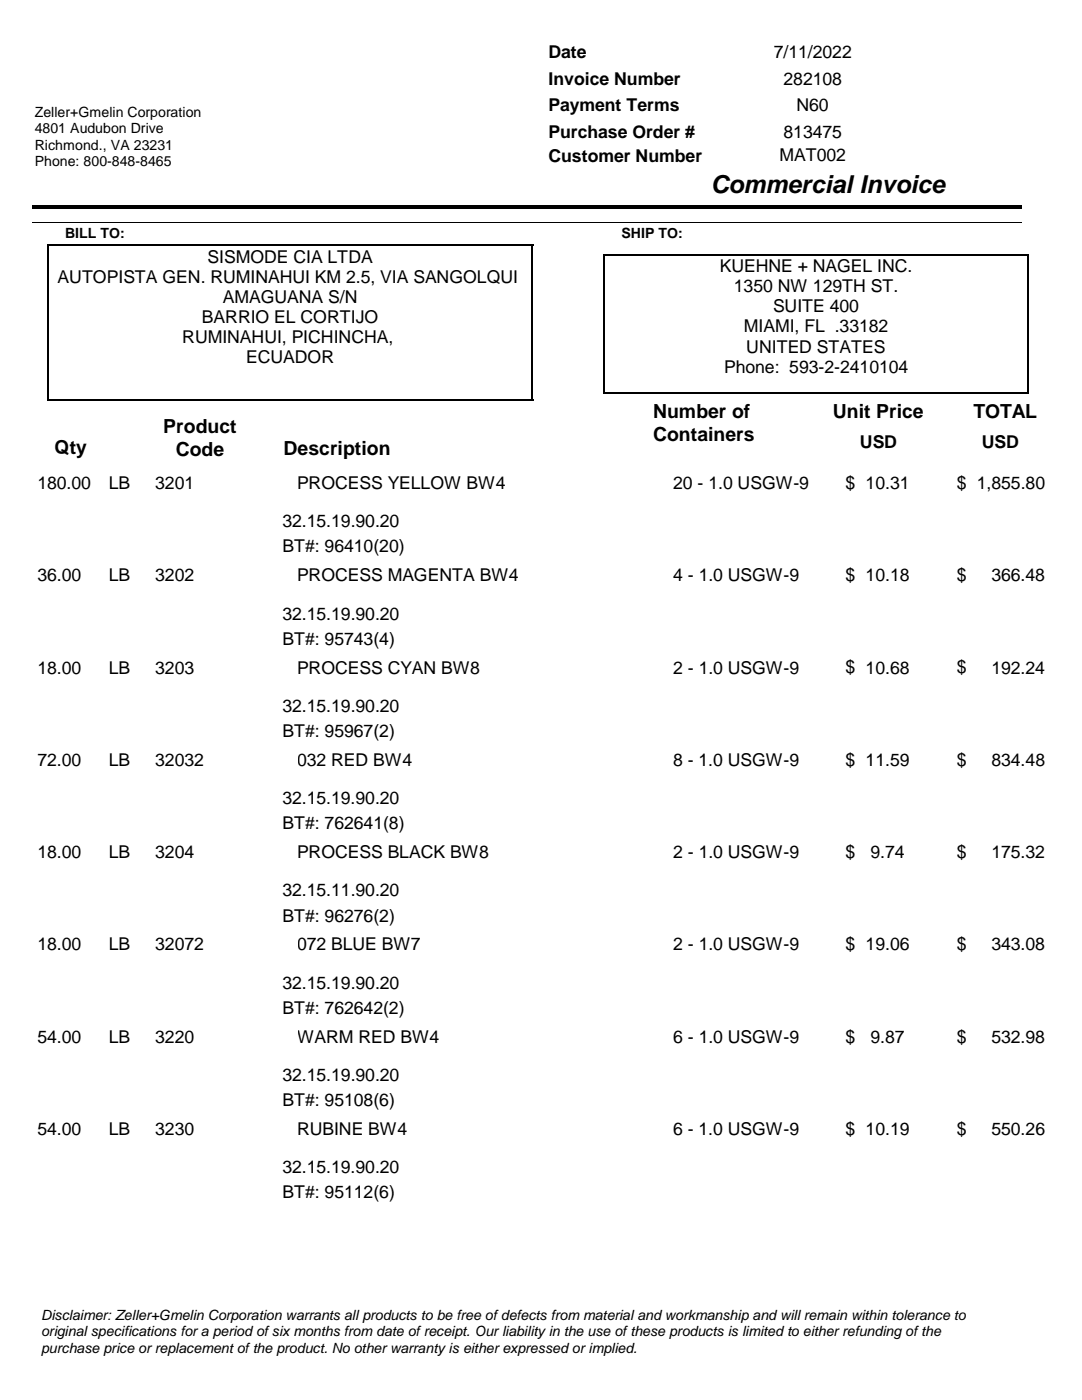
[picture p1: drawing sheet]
<svg xmlns="http://www.w3.org/2000/svg" width="216mm" height="279mm" viewBox="0 0 216 279" stroke-linecap="round" stroke-linejoin="round" font-family="sans-serif">
<defs><g id="words">
<text font-size="4.9" x="141.8" y="38.6">Commercial Invoice</text>
<g font-size="3.9">
<text x="130.4" y="83.4">Number of</text>
<text x="166.2" y="83.4">Unit Price</text>
<text x="194.3" y="83.4">TOTAL</text>
<text x="32.6" y="86.4">Product</text>
<text x="130.4" y="88.1">Containers</text>
<text x="10.9" y="90.6">Qty</text>
<text x="35.1" y="91">Code</text>
<text x="56.6" y="90.7">Description</text>
</g>
<g font-size="3.5">
<text x="109.5" y="11.6">Date</text>
<text x="154.4" y="11.6">7/11/2022</text>
<text x="109.5" y="16.9">Invoice Number</text>
<text x="156.4" y="16.9">282108</text>
<text x="109.5" y="22.2">Payment Terms</text>
<text x="159" y="22.2">N60</text>
<text x="109.5" y="27.5">Purchase Order #</text>
<text x="156.4" y="27.5">813475</text>
<text x="109.5" y="32.3">Customer Number</text>
<text x="155.6" y="32.2">MAT002</text>
<text x="41.4" y="52.4">SISMODE CIA LTDA</text>
<text x="11.5" y="56.4">AUTOPISTA GEN. RUMINAHUI KM 2.5, VIA SANGOLQUI</text>
<text x="143.6" y="54.3">KUEHNE + NAGEL INC.</text>
<text x="146.5" y="58.3">1350 NW 129TH ST.</text>
<text x="40.3" y="64.5">BARRIO EL CORTIJO</text>
<text x="44.5" y="60.5">AMAGUANA S/N</text>
<text x="154.3" y="62.3">SUITE 400</text>
<text x="36.4" y="68.5">RUMINAHUI, PICHINCHA,</text>
<text x="148.5" y="66.3">MIAMI, FL .33182</text>
<text x="148.9" y="70.4">UNITED STATES</text>
<text x="49.1" y="72.5">ECUADOR</text>
<text x="144.5" y="74.4">Phone: 593-2-2410104</text>
<text x="171.6" y="89.5">USD</text>
<text x="196" y="89.5">USD</text>
<text x="7.5" y="97.6">180.00</text>
<text x="21.7" y="97.6">LB</text>
<text x="31" y="97.6">3201</text>
<text x="59.3" y="97.6">PROCESS YELLOW BW4</text>
<text x="134.4" y="97.6">20 - 1.0 USGW-9</text>
<text x="168.8" y="97.6">$</text>
<text x="172.8" y="97.6">10.31</text>
<text x="191" y="97.6">$</text>
<text x="195" y="97.6">1,855.80</text>
<text x="56.4" y="105.2">32.15.19.90.20</text>
<text x="56.4" y="110.2">BT#: 96410(20)</text>
<text x="7.5" y="116">36.00</text>
<text x="21.7" y="116">LB</text>
<text x="31" y="116">3202</text>
<text x="59.3" y="116">PROCESS MAGENTA BW4</text>
<text x="134.4" y="116">4 - 1.0 USGW-9</text>
<text x="168.8" y="116">$</text>
<text x="172.8" y="116">10.18</text>
<text x="191" y="116">$</text>
<text x="197.9" y="116">366.48</text>
<text x="56.4" y="123.7">32.15.19.90.20</text>
<text x="56.4" y="128.7">BT#: 95743(4)</text>
<text x="7.5" y="134.4">18.00</text>
<text x="21.7" y="134.4">LB</text>
<text x="31" y="134.4">3203</text>
<text x="59.3" y="134.4">PROCESS CYAN BW8</text>
<text x="134.4" y="134.4">2 - 1.0 USGW-9</text>
<text x="168.8" y="134.4">$</text>
<text x="172.8" y="134.4">10.68</text>
<text x="191" y="134.4">$</text>
<text x="197.9" y="134.4">192.24</text>
<text x="56.4" y="142.1">32.15.19.90.20</text>
<text x="56.4" y="147.1">BT#: 95967(2)</text>
<text x="7.5" y="152.9">72.00</text>
<text x="21.7" y="152.9">LB</text>
<text x="31" y="152.9">32032</text>
<text x="59.3" y="152.9">032 RED BW4</text>
<text x="134.4" y="152.9">8 - 1.0 USGW-9</text>
<text x="168.8" y="152.8">$</text>
<text x="172.8" y="152.9">11.59</text>
<text x="191" y="152.8">$</text>
<text x="197.9" y="152.9">834.48</text>
<text x="56.4" y="160.5">32.15.19.90.20</text>
<text x="56.4" y="165.5">BT#: 762641(8)</text>
<text x="7.5" y="171.3">18.00</text>
<text x="21.7" y="171.3">LB</text>
<text x="31" y="171.3">3204</text>
<text x="59.3" y="171.3">PROCESS BLACK BW8</text>
<text x="134.4" y="171.3">2 - 1.0 USGW-9</text>
<text x="168.8" y="171.3">$</text>
<text x="173.7" y="171.3">9.74</text>
<text x="191" y="171.3">$</text>
<text x="197.9" y="171.3">175.32</text>
<text x="56.4" y="178.9">32.15.11.90.20</text>
<text x="56.4" y="183.9">BT#: 96276(2)</text>
<text x="7.5" y="189.7">18.00</text>
<text x="21.7" y="189.7">LB</text>
<text x="31" y="189.7">32072</text>
<text x="59.3" y="189.7">072 BLUE BW7</text>
<text x="134.4" y="189.7">2 - 1.0 USGW-9</text>
<text x="168.8" y="189.7">$</text>
<text x="172.8" y="189.7">19.06</text>
<text x="191" y="189.7">$</text>
<text x="197.9" y="189.7">343.08</text>
<text x="56.4" y="197.3">32.15.19.90.20</text>
<text x="56.4" y="202.3">BT#: 762642(2)</text>
<text x="7.5" y="208.1">54.00</text>
<text x="21.7" y="208.1">LB</text>
<text x="31" y="208.1">3220</text>
<text x="59.3" y="208.1">WARM RED BW4</text>
<text x="134.4" y="208.1">6 - 1.0 USGW-9</text>
<text x="168.8" y="208.1">$</text>
<text x="173.7" y="208.1">9.87</text>
<text x="191" y="208.1">$</text>
<text x="197.9" y="208.1">532.98</text>
<text x="56.4" y="215.8">32.15.19.90.20</text>
<text x="56.4" y="220.8">BT#: 95108(6)</text>
<text x="7.5" y="226.6">54.00</text>
<text x="21.7" y="226.6">LB</text>
<text x="31" y="226.6">3230</text>
<text x="59.3" y="226.6">RUBINE BW4</text>
<text x="134.4" y="226.6">6 - 1.0 USGW-9</text>
<text x="168.8" y="226.5">$</text>
<text x="172.8" y="226.6">10.19</text>
<text x="191" y="226.5">$</text>
<text x="197.9" y="226.6">550.26</text>
<text x="56.4" y="239.2">BT#: 95112(6)</text>
<text x="56.4" y="234.2">32.15.19.90.20</text>
</g>
<g font-size="2.8">
<text x="6.9" y="23.4">Zeller+Gmelin Corporation</text>
<text x="6.9" y="26.6">4801 Audubon Drive</text>
<text x="6.9" y="29.9">Richmond., VA 23231</text>
<text x="6.9" y="33.2">Phone: 800-848-8465</text>
<text x="13" y="47.5">BILL TO:</text>
<text x="124" y="47.5">SHIP TO:</text>
<text x="8.2" y="263.4">Disclaimer: Zeller+Gmelin Corporation warrants all products to be free of defects from material and workmanship and will remain within tolerance to</text>
<text x="8.2" y="266.7">original specifications for a period of six months from date of receipt. Our liability in the use of these products is limited to either refunding of the</text>
<text x="8.2" y="270">purchase price or replacement of the product. No other warranty is either expressed or implied.</text>
</g>
</g></defs>
<path d="M120.4 50.8h84.9M205.2 50.6v27.9" fill="none" stroke="#000" stroke-width=".35"/>
<path d="M9.3 49h97.1M9.5 48.8v31.3M106.3 48.8v31.3M120.6 50.6v27.9M9.3 79.9h97.1M120.4 78.3h84.9" fill="none" stroke="#000" stroke-width=".36"/>
<path d="M6.3 40.9h197.5v.7h-197.5z" fill-rule="evenodd" fill="#000"/>
<path d="M6.3 44.5h197.5" fill="none" stroke="#000" stroke-width=".2"/>
<g fill="#fff">
<path d="M6.3 6.4h72v14.5h-72z" fill-rule="evenodd"/>
<path d="M6.3 6.4h72v14.5h-72z" fill-rule="evenodd"/>
<path d="M169.2 94h15.8v3.9h-15.8z" fill-rule="evenodd"/>
<path d="M30.7 94h28.7v3.9h-28.7z" fill-rule="evenodd"/>
<path d="M168.1 94h3.2v6.3h-3.2z" fill-rule="evenodd"/>
<path d="M190.3 94h3.2v6.3h-3.2z" fill-rule="evenodd"/>
<path d="M169.2 112.4h15.8v3.9h-15.8z" fill-rule="evenodd"/>
<path d="M30.7 112.4h28.7v3.9h-28.7z" fill-rule="evenodd"/>
<path d="M168.1 112.4h3.2v6.3h-3.2z" fill-rule="evenodd"/>
<path d="M190.3 112.4h3.2v6.3h-3.2z" fill-rule="evenodd"/>
<path d="M169.2 130.8h15.8v3.9h-15.8z" fill-rule="evenodd"/>
<path d="M30.7 130.8h28.7v3.9h-28.7z" fill-rule="evenodd"/>
<path d="M168.1 130.8h3.2v6.4h-3.2z" fill-rule="evenodd"/>
<path d="M190.3 130.8h3.2v6.4h-3.2z" fill-rule="evenodd"/>
<path d="M169.2 149.3h15.8v3.9h-15.8z" fill-rule="evenodd"/>
<path d="M30.7 149.3h28.7v3.9h-28.7z" fill-rule="evenodd"/>
<path d="M168.1 149.2h3.2v6.4h-3.2z" fill-rule="evenodd"/>
<path d="M190.3 149.2h3.2v6.4h-3.2z" fill-rule="evenodd"/>
<path d="M169.2 167.7h15.8v3.9h-15.8z" fill-rule="evenodd"/>
<path d="M30.7 167.7h28.7v3.9h-28.7z" fill-rule="evenodd"/>
<path d="M168.1 167.7h3.2v6.3h-3.2z" fill-rule="evenodd"/>
<path d="M190.3 167.7h3.2v6.3h-3.2z" fill-rule="evenodd"/>
<path d="M169.2 186.1h15.8v3.9h-15.8z" fill-rule="evenodd"/>
<path d="M30.7 186.1h28.7v3.9h-28.7z" fill-rule="evenodd"/>
<path d="M168.1 186.1h3.2v6.3h-3.2z" fill-rule="evenodd"/>
<path d="M190.3 186.1h3.2v6.3h-3.2z" fill-rule="evenodd"/>
<path d="M169.2 204.5h15.8v3.9h-15.8z" fill-rule="evenodd"/>
<path d="M30.7 204.5h28.7v3.9h-28.7z" fill-rule="evenodd"/>
<path d="M168.1 204.5h3.2v6.3h-3.2z" fill-rule="evenodd"/>
<path d="M190.3 204.5h3.2v6.3h-3.2z" fill-rule="evenodd"/>
<path d="M169.2 223h15.8v3.9h-15.8z" fill-rule="evenodd"/>
<path d="M30.7 223h28.7v3.9h-28.7z" fill-rule="evenodd"/>
<path d="M168.1 222.9h3.2v6.4h-3.2z" fill-rule="evenodd"/>
<path d="M190.3 222.9h3.2v6.4h-3.2z" fill-rule="evenodd"/>
</g>
<use href="#words"/>
</svg>
